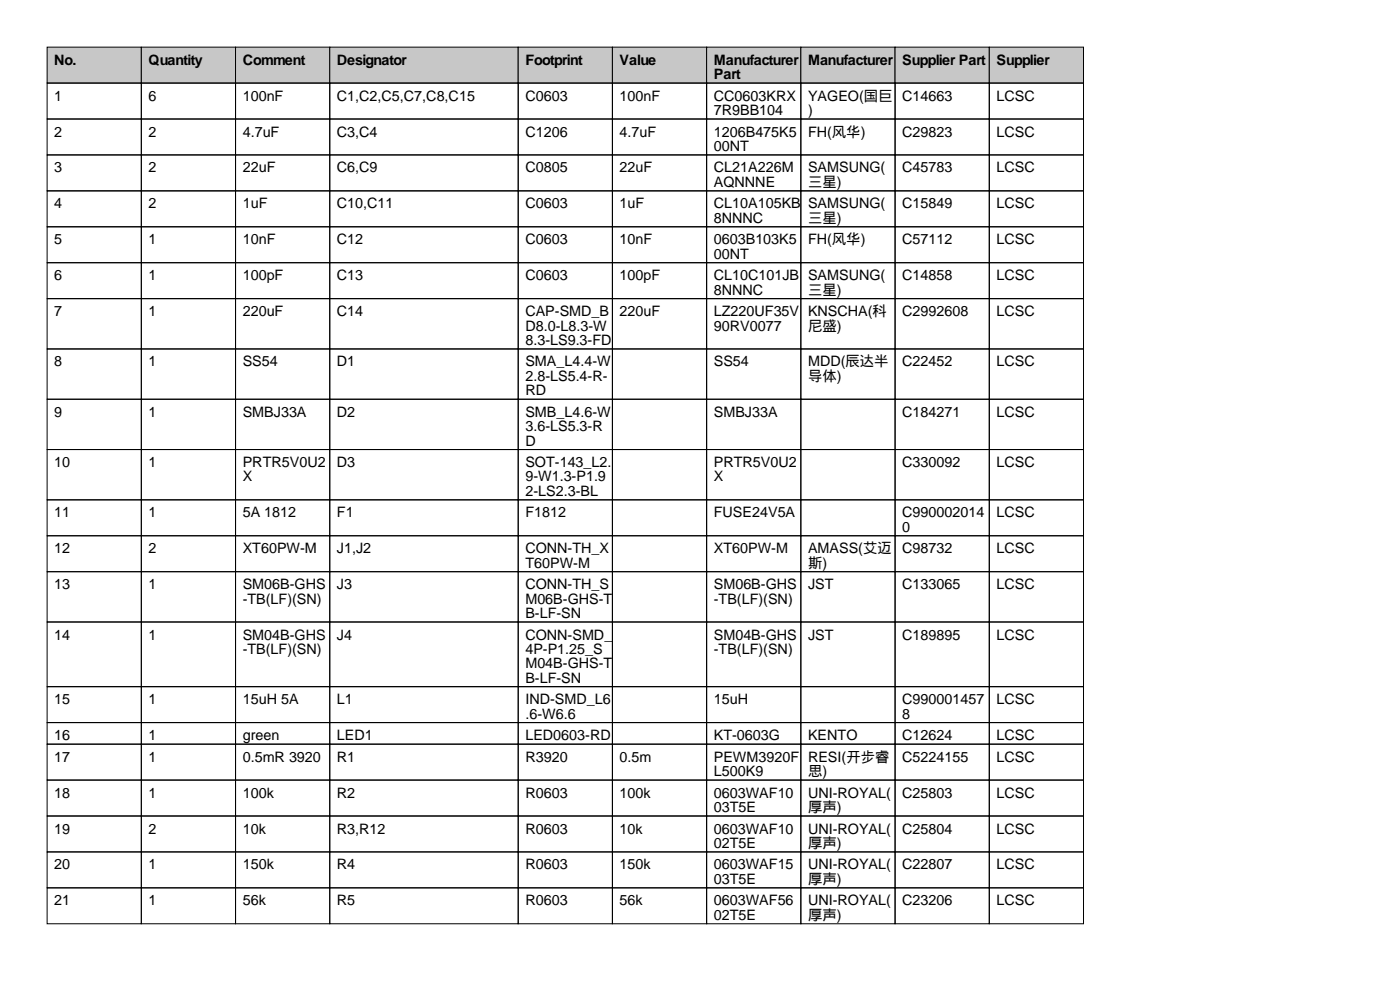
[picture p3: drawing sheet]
<svg xmlns="http://www.w3.org/2000/svg" width="297mm" height="210mm" viewBox="0 0 297 210" stroke-linecap="round" stroke-linejoin="round" font-family="sans-serif">
<defs><g id="words">
<g font-size="3">
<text x="11.5" y="13.7">No.</text>
<text x="31.5" y="13.7">Quantity</text>
<text x="51.5" y="13.7">Comment</text>
<text x="71.5" y="13.7">Designator</text>
<text x="111.5" y="13.7">Footprint</text>
<text x="131.5" y="13.7">Value</text>
<text x="151.5" y="13.7">Manufacturer</text>
<text x="151.5" y="16.8">Part</text>
<text x="171.5" y="13.7">Manufacturer</text>
<text x="191.5" y="13.7">Supplier Part</text>
<text x="211.5" y="13.7">Supplier</text>
<text x="11.5" y="21.3">1</text>
<text x="31.5" y="21.3">6</text>
<text x="51.5" y="21.3">100nF</text>
<text x="71.5" y="21.3">C1,C2,C5,C7,C8,C15</text>
<text x="111.5" y="21.3">C0603</text>
<text x="131.5" y="21.3">100nF</text>
<text x="151.5" y="21.3">CC0603KRX</text>
<text x="171.5" y="21.3">YAGEO(国巨</text>
<text x="191.5" y="21.3">C14663</text>
<text x="211.5" y="21.3">LCSC</text>
<text x="11.5" y="29">2</text>
<text x="31.5" y="29">2</text>
<text x="51.5" y="29">4.7uF</text>
<text x="71.5" y="29">C3,C4</text>
<text x="111.5" y="29">C1206</text>
<text x="131.5" y="29">4.7uF</text>
<text x="151.5" y="24.4">7R9BB104</text>
<text x="151.5" y="29">1206B475K5</text>
<text x="171.5" y="24.4">)</text>
<text x="171.5" y="29">FH(风华)</text>
<text x="191.5" y="29">C29823</text>
<text x="211.5" y="29">LCSC</text>
<text x="151.5" y="32">00NT</text>
<text x="11.5" y="36.6">3</text>
<text x="31.5" y="36.6">2</text>
<text x="51.5" y="36.6">22uF</text>
<text x="71.5" y="36.6">C6,C9</text>
<text x="111.5" y="36.6">C0805</text>
<text x="131.5" y="36.6">22uF</text>
<text x="151.5" y="36.6">CL21A226M</text>
<text x="151.5" y="39.6">AQNNNE</text>
<text x="171.5" y="36.6">SAMSUNG(</text>
<text x="171.5" y="39.6">三星)</text>
<text x="191.5" y="36.6">C45783</text>
<text x="211.5" y="36.6">LCSC</text>
<text x="11.5" y="44.2">4</text>
<text x="31.5" y="44.2">2</text>
<text x="51.5" y="44.2">1uF</text>
<text x="71.5" y="44.2">C10,C11</text>
<text x="111.5" y="44.2">C0603</text>
<text x="131.5" y="44.2">1uF</text>
<text x="151.5" y="44.2">CL10A105KB</text>
<text x="151.5" y="47.2">8NNNC</text>
<text x="171.5" y="44.2">SAMSUNG(</text>
<text x="171.5" y="47.2">三星)</text>
<text x="191.5" y="44.2">C15849</text>
<text x="211.5" y="44.2">LCSC</text>
<text x="11.5" y="51.8">5</text>
<text x="31.5" y="51.8">1</text>
<text x="51.5" y="51.8">10nF</text>
<text x="71.5" y="51.8">C12</text>
<text x="111.5" y="51.8">C0603</text>
<text x="131.5" y="51.8">10nF</text>
<text x="151.5" y="51.8">0603B103K5</text>
<text x="171.5" y="51.8">FH(风华)</text>
<text x="191.5" y="51.8">C57112</text>
<text x="211.5" y="51.8">LCSC</text>
<text x="11.5" y="59.4">6</text>
<text x="31.5" y="59.4">1</text>
<text x="51.5" y="59.4">100pF</text>
<text x="71.5" y="59.4">C13</text>
<text x="111.5" y="59.4">C0603</text>
<text x="131.5" y="59.4">100pF</text>
<text x="151.5" y="54.9">00NT</text>
<text x="151.5" y="59.4">CL10C101JB</text>
<text x="171.5" y="59.4">SAMSUNG(</text>
<text x="191.5" y="59.4">C14858</text>
<text x="211.5" y="59.4">LCSC</text>
<text x="151.5" y="62.5">8NNNC</text>
<text x="171.5" y="62.5">三星)</text>
<text x="11.5" y="67.1">7</text>
<text x="31.5" y="67.1">1</text>
<text x="51.5" y="67.1">220uF</text>
<text x="71.5" y="67.1">C14</text>
<text x="111.5" y="67.1">CAP-SMD_B</text>
<text x="111.5" y="70.1">D8.0-L8.3-W</text>
<text x="131.5" y="67.1">220uF</text>
<text x="151.5" y="67.1">LZ220UF35V</text>
<text x="151.5" y="70.1">90RV0077</text>
<text x="171.5" y="67.1">KNSCHA(科</text>
<text x="171.5" y="70.1">尼盛)</text>
<text x="191.5" y="67.1">C2992608</text>
<text x="211.5" y="67.1">LCSC</text>
<text x="11.5" y="77.7">8</text>
<text x="31.5" y="77.7">1</text>
<text x="51.5" y="77.7">SS54</text>
<text x="71.5" y="77.7">D1</text>
<text x="111.5" y="73.2">8.3-LS9.3-FD</text>
<text x="111.5" y="77.7">SMA_L4.4-W</text>
<text x="151.5" y="77.7">SS54</text>
<text x="171.5" y="77.7">MDD(辰达半</text>
<text x="191.5" y="77.7">C22452</text>
<text x="211.5" y="77.7">LCSC</text>
<text x="111.5" y="80.8">2.8-LS5.4-R-</text>
<text x="111.5" y="83.8">RD</text>
<text x="171.5" y="80.8">导体)</text>
<text x="11.5" y="88.4">9</text>
<text x="31.5" y="88.4">1</text>
<text x="51.5" y="88.4">SMBJ33A</text>
<text x="71.5" y="88.4">D2</text>
<text x="111.5" y="88.4">SMB_L4.6-W</text>
<text x="151.5" y="88.4">SMBJ33A</text>
<text x="191.5" y="88.4">C184271</text>
<text x="211.5" y="88.4">LCSC</text>
<text x="111.5" y="91.4">3.6-LS5.3-R</text>
<text x="111.5" y="94.5">D</text>
<text x="11.5" y="99.1">10</text>
<text x="31.5" y="99.1">1</text>
<text x="51.5" y="99.1">PRTR5V0U2</text>
<text x="71.5" y="99.1">D3</text>
<text x="111.5" y="99.1">SOT-143_L2.</text>
<text x="151.5" y="99.1">PRTR5V0U2</text>
<text x="191.5" y="99.1">C330092</text>
<text x="211.5" y="99.1">LCSC</text>
<text x="51.5" y="102.1">X</text>
<text x="111.5" y="102.1">9-W1.3-P1.9</text>
<text x="111.5" y="105.2">2-LS2.3-BL</text>
<text x="151.5" y="102.1">X</text>
<text x="11.5" y="109.7">11</text>
<text x="31.5" y="109.7">1</text>
<text x="51.5" y="109.7">5A 1812</text>
<text x="71.5" y="109.7">F1</text>
<text x="111.5" y="109.7">F1812</text>
<text x="151.5" y="109.7">FUSE24V5A</text>
<text x="191.5" y="109.7">C990002014</text>
<text x="191.5" y="112.8">0</text>
<text x="211.5" y="109.7">LCSC</text>
<text x="11.5" y="117.4">12</text>
<text x="31.5" y="117.4">2</text>
<text x="51.5" y="117.4">XT60PW-M</text>
<text x="71.5" y="117.4">J1,J2</text>
<text x="111.5" y="117.4">CONN-TH_X</text>
<text x="151.5" y="117.4">XT60PW-M</text>
<text x="171.5" y="117.4">AMASS(艾迈</text>
<text x="191.5" y="117.4">C98732</text>
<text x="211.5" y="117.4">LCSC</text>
<text x="11.5" y="125">13</text>
<text x="31.5" y="125">1</text>
<text x="51.5" y="125">SM06B-GHS</text>
<text x="71.5" y="125">J3</text>
<text x="111.5" y="120.4">T60PW-M</text>
<text x="111.5" y="125">CONN-TH_S</text>
<text x="151.5" y="125">SM06B-GHS</text>
<text x="171.5" y="120.4">斯)</text>
<text x="171.5" y="125">JST</text>
<text x="191.5" y="125">C133065</text>
<text x="211.5" y="125">LCSC</text>
<text x="51.5" y="128">-TB(LF)(SN)</text>
<text x="111.5" y="128">M06B-GHS-T</text>
<text x="111.5" y="131.1">B-LF-SN</text>
<text x="151.5" y="128">-TB(LF)(SN)</text>
<text x="11.5" y="135.6">14</text>
<text x="31.5" y="135.6">1</text>
<text x="51.5" y="135.6">SM04B-GHS</text>
<text x="71.5" y="135.6">J4</text>
<text x="111.5" y="135.6">CONN-SMD_</text>
<text x="151.5" y="135.6">SM04B-GHS</text>
<text x="171.5" y="135.6">JST</text>
<text x="191.5" y="135.6">C189895</text>
<text x="211.5" y="135.6">LCSC</text>
<text x="51.5" y="138.7">-TB(LF)(SN)</text>
<text x="111.5" y="138.7">4P-P1.25_S</text>
<text x="111.5" y="141.7">M04B-GHS-T</text>
<text x="151.5" y="138.7">-TB(LF)(SN)</text>
<text x="11.5" y="149.4">15</text>
<text x="31.5" y="149.4">1</text>
<text x="51.5" y="149.4">15uH 5A</text>
<text x="71.5" y="149.4">L1</text>
<text x="111.5" y="144.8">B-LF-SN</text>
<text x="111.5" y="149.4">IND-SMD_L6</text>
<text x="151.5" y="149.4">15uH</text>
<text x="191.5" y="149.4">C990001457</text>
<text x="211.5" y="149.4">LCSC</text>
<text x="111.5" y="152.4">.6-W6.6</text>
<text x="191.5" y="152.4">8</text>
<text x="11.5" y="157">16</text>
<text x="11.5" y="161.5">17</text>
<text x="31.5" y="157">1</text>
<text x="31.5" y="161.5">1</text>
<text x="51.5" y="157">green</text>
<text x="51.5" y="161.5">0.5mR 3920</text>
<text x="71.5" y="157">LED1</text>
<text x="71.5" y="161.5">R1</text>
<text x="111.5" y="157">LED0603-RD</text>
<text x="111.5" y="161.5">R3920</text>
<text x="131.5" y="161.5">0.5m</text>
<text x="151.5" y="157">KT-0603G</text>
<text x="151.5" y="161.5">PEWM3920F</text>
<text x="171.5" y="157">KENTO</text>
<text x="171.5" y="161.5">RESI(开步睿</text>
<text x="191.5" y="157">C12624</text>
<text x="191.5" y="161.5">C5224155</text>
<text x="211.5" y="157">LCSC</text>
<text x="211.5" y="161.5">LCSC</text>
<text x="151.5" y="164.6">L500K9</text>
<text x="171.5" y="164.6">思)</text>
<text x="11.5" y="169.2">18</text>
<text x="31.5" y="169.2">1</text>
<text x="51.5" y="169.2">100k</text>
<text x="71.5" y="169.2">R2</text>
<text x="111.5" y="169.2">R0603</text>
<text x="131.5" y="169.2">100k</text>
<text x="151.5" y="169.2">0603WAF10</text>
<text x="151.5" y="172.2">03T5E</text>
<text x="171.5" y="169.2">UNI-ROYAL(</text>
<text x="171.5" y="172.2">厚声)</text>
<text x="191.5" y="169.2">C25803</text>
<text x="211.5" y="169.2">LCSC</text>
<text x="11.5" y="176.8">19</text>
<text x="31.5" y="176.8">2</text>
<text x="51.5" y="176.8">10k</text>
<text x="71.5" y="176.8">R3,R12</text>
<text x="111.5" y="176.8">R0603</text>
<text x="131.5" y="176.8">10k</text>
<text x="151.5" y="176.8">0603WAF10</text>
<text x="151.5" y="179.8">02T5E</text>
<text x="171.5" y="176.8">UNI-ROYAL(</text>
<text x="171.5" y="179.8">厚声)</text>
<text x="191.5" y="176.8">C25804</text>
<text x="211.5" y="176.8">LCSC</text>
<text x="11.5" y="184.4">20</text>
<text x="31.5" y="184.4">1</text>
<text x="51.5" y="184.4">150k</text>
<text x="71.5" y="184.4">R4</text>
<text x="111.5" y="184.4">R0603</text>
<text x="131.5" y="184.4">150k</text>
<text x="151.5" y="184.4">0603WAF15</text>
<text x="171.5" y="184.4">UNI-ROYAL(</text>
<text x="191.5" y="184.4">C22807</text>
<text x="211.5" y="184.4">LCSC</text>
<text x="151.5" y="187.5">03T5E</text>
<text x="171.5" y="187.5">厚声)</text>
<text x="11.5" y="192">21</text>
<text x="31.5" y="192">1</text>
<text x="51.5" y="192">56k</text>
<text x="71.5" y="192">R5</text>
<text x="111.5" y="192">R0603</text>
<text x="131.5" y="192">56k</text>
<text x="151.5" y="192">0603WAF56</text>
<text x="151.5" y="195.1">02T5E</text>
<text x="171.5" y="192">UNI-ROYAL(</text>
<text x="171.5" y="195.1">厚声)</text>
<text x="191.5" y="192">C23206</text>
<text x="211.5" y="192">LCSC</text>
</g>
</g></defs>
<g fill="#c7c7c7" stroke="#000" stroke-width=".21">
<path d="M10 10h20v7.6h-20z"/>
<path d="M30 10h20v7.6h-20z"/>
<path d="M50 10h20v7.6h-20z"/>
<path d="M70 10h40v7.6h-40z"/>
<path d="M110 10h20v7.6h-20z"/>
<path d="M130 10h20v7.6h-20z"/>
<path d="M150 10h20v7.6h-20z"/>
<path d="M170 10h20v7.6h-20z"/>
<path d="M190 10h20v7.6h-20z"/>
<path d="M210 10h20v7.6h-20z"/>
</g>
<g fill="none" stroke="#000" stroke-width=".21">
<path d="M10 17.6h20v7.6h-20zM30 17.6h20v7.6h-20zM50 17.6h20v7.6h-20zM70 17.6h40v7.6h-40zM110 17.6h20v7.6h-20zM130 17.6h20v7.6h-20zM150 17.6h20v7.6h-20zM170 17.6h20v7.6h-20zM190 17.6h20v7.6h-20zM210 17.6h20v7.6h-20zM10 25.2h20v7.7h-20zM10 32.9h20v7.6h-20z"/>
<path d="M30 25.2h20v7.7h-20zM30 32.9h20v7.6h-20zM50 25.2h20v7.7h-20zM50 32.9h20v7.6h-20zM70 25.2h40v7.7h-40zM70 32.9h40v7.6h-40zM110 25.2h20v7.7h-20zM110 32.9h20v7.6h-20zM130 25.2h20v7.7h-20zM130 32.9h20v7.6h-20zM150 25.2h20v7.7h-20zM150 32.9h20v7.6h-20z"/>
<path d="M170 25.2h20v7.7h-20zM170 32.9h20v7.6h-20zM190 25.2h20v7.7h-20zM190 32.9h20v7.6h-20zM210 25.2h20v7.7h-20zM210 32.9h20v7.6h-20zM10 40.5h20v7.6h-20zM10 48.1h20v7.6h-20zM10 55.7h20v7.6h-20zM30 40.5h20v7.6h-20zM30 48.1h20v7.6h-20zM30 55.7h20v7.6h-20z"/>
<path d="M50 40.5h20v7.6h-20zM50 48.1h20v7.6h-20zM50 55.7h20v7.6h-20zM70 40.5h40v7.6h-40zM70 48.1h40v7.6h-40zM70 55.7h40v7.6h-40zM110 40.5h20v7.6h-20zM110 48.1h20v7.6h-20zM110 55.7h20v7.6h-20zM130 40.5h20v7.6h-20zM130 48.1h20v7.6h-20zM130 55.7h20v7.6h-20z"/>
<path d="M150 40.5h20v7.6h-20zM150 48.1h20v7.6h-20zM150 55.7h20v7.6h-20zM170 40.5h20v7.6h-20zM170 48.1h20v7.6h-20zM170 55.7h20v7.6h-20zM190 40.5h20v7.6h-20zM190 48.1h20v7.6h-20zM190 55.7h20v7.6h-20zM210 40.5h20v7.6h-20zM210 48.1h20v7.6h-20zM210 55.7h20v7.6h-20z"/>
<path d="M10 63.3h20v10.7h-20zM10 74h20v10.7h-20zM30 63.3h20v10.7h-20zM30 74h20v10.7h-20zM50 63.3h20v10.7h-20zM50 74h20v10.7h-20zM70 63.3h40v10.7h-40zM70 74h40v10.7h-40zM110 63.3h20v10.7h-20zM110 74h20v10.7h-20zM130 63.3h20v10.7h-20zM130 74h20v10.7h-20z"/>
<path d="M150 63.3h20v10.7h-20zM150 74h20v10.7h-20zM170 63.3h20v10.7h-20zM170 74h20v10.7h-20zM190 63.3h20v10.7h-20zM190 74h20v10.7h-20zM210 63.3h20v10.7h-20zM210 74h20v10.7h-20zM10 84.7h20v10.6h-20zM10 95.3h20v10.7h-20zM30 84.7h20v10.6h-20zM30 95.3h20v10.7h-20z"/>
<path d="M50 84.7h20v10.6h-20zM50 95.3h20v10.7h-20zM70 84.7h40v10.6h-40zM70 95.3h40v10.7h-40zM110 84.7h20v10.6h-20zM110 95.3h20v10.7h-20zM130 84.7h20v10.6h-20zM130 95.3h20v10.7h-20zM150 84.7h20v10.6h-20zM150 95.3h20v10.7h-20zM170 84.7h20v10.6h-20zM170 95.3h20v10.7h-20z"/>
<path d="M190 84.7h20v10.6h-20zM190 95.3h20v10.7h-20zM210 84.7h20v10.6h-20zM210 95.3h20v10.7h-20zM10 106h20v7.6h-20zM10 113.6h20v7.7h-20zM30 106h20v7.6h-20zM30 113.6h20v7.7h-20zM50 106h20v7.6h-20zM50 113.6h20v7.7h-20zM70 106h40v7.6h-40zM70 113.6h40v7.7h-40z"/>
<path d="M110 106h20v7.6h-20zM110 113.6h20v7.7h-20zM130 106h20v7.6h-20zM130 113.6h20v7.7h-20zM150 106h20v7.6h-20zM150 113.6h20v7.7h-20zM170 106h20v7.6h-20zM170 113.6h20v7.7h-20zM190 106h20v7.6h-20zM190 113.6h20v7.7h-20zM210 106h20v7.6h-20zM210 113.6h20v7.7h-20z"/>
<path d="M10 121.3h20v10.6h-20zM10 131.9h20v13.7h-20zM30 121.3h20v10.6h-20zM30 131.9h20v13.7h-20zM50 121.3h20v10.6h-20zM50 131.9h20v13.7h-20zM70 121.3h40v10.6h-40zM70 131.9h40v13.7h-40zM110 121.3h20v10.6h-20zM110 131.9h20v13.7h-20zM130 121.3h20v10.6h-20zM130 131.9h20v13.7h-20z"/>
<path d="M150 121.3h20v10.6h-20zM150 131.9h20v13.7h-20zM170 121.3h20v10.6h-20zM170 131.9h20v13.7h-20zM190 121.3h20v10.6h-20zM190 131.9h20v13.7h-20zM210 121.3h20v10.6h-20zM210 131.9h20v13.7h-20zM10 145.6h20v7.7h-20zM10 153.3h20v4.5h-20zM10 157.8h20v7.6h-20zM30 145.6h20v7.7h-20z"/>
<path d="M30 153.3h20v4.5h-20zM30 157.8h20v7.6h-20zM50 145.6h20v7.7h-20zM50 153.3h20v4.5h-20zM50 157.8h20v7.6h-20zM70 145.6h40v7.7h-40zM70 153.3h40v4.5h-40zM70 157.8h40v7.6h-40zM110 145.6h20v7.7h-20zM110 153.3h20v4.5h-20zM110 157.8h20v7.6h-20zM130 145.6h20v7.7h-20z"/>
<path d="M130 153.3h20v4.5h-20zM130 157.8h20v7.6h-20zM150 145.6h20v7.7h-20zM150 153.3h20v4.5h-20zM150 157.8h20v7.6h-20zM170 145.6h20v7.7h-20zM170 153.3h20v4.5h-20zM170 157.8h20v7.6h-20zM190 145.6h20v7.7h-20zM190 153.3h20v4.5h-20zM190 157.8h20v7.6h-20zM210 145.6h20v7.7h-20z"/>
<path d="M210 153.3h20v4.5h-20zM210 157.8h20v7.6h-20zM10 165.4h20v7.7h-20zM10 173.1h20v7.6h-20zM30 165.4h20v7.7h-20zM30 173.1h20v7.6h-20zM50 165.4h20v7.7h-20zM50 173.1h20v7.6h-20zM70 165.4h40v7.7h-40zM70 173.1h40v7.6h-40zM110 165.4h20v7.7h-20zM110 173.1h20v7.6h-20z"/>
<path d="M130 165.4h20v7.7h-20zM130 173.1h20v7.6h-20zM150 165.4h20v7.7h-20zM150 173.1h20v7.6h-20zM170 165.4h20v7.7h-20zM170 173.1h20v7.6h-20zM190 165.4h20v7.7h-20zM190 173.1h20v7.6h-20zM210 165.4h20v7.7h-20zM210 173.1h20v7.6h-20zM10 180.7h20v7.6h-20zM10 188.3h20v7.6h-20z"/>
<path d="M30 180.7h20v7.6h-20zM30 188.3h20v7.6h-20zM50 180.7h20v7.6h-20zM50 188.3h20v7.6h-20zM70 180.7h40v7.6h-40zM70 188.3h40v7.6h-40zM110 180.7h20v7.6h-20zM110 188.3h20v7.6h-20zM130 180.7h20v7.6h-20zM130 188.3h20v7.6h-20zM150 180.7h20v7.6h-20zM150 188.3h20v7.6h-20z"/>
<path d="M170 180.7h20v7.6h-20zM170 188.3h20v7.6h-20zM190 180.7h20v7.6h-20zM190 188.3h20v7.6h-20zM210 180.7h20v7.6h-20zM210 188.3h20v7.6h-20z"/>
</g>
<use href="#words"/>
</svg>
